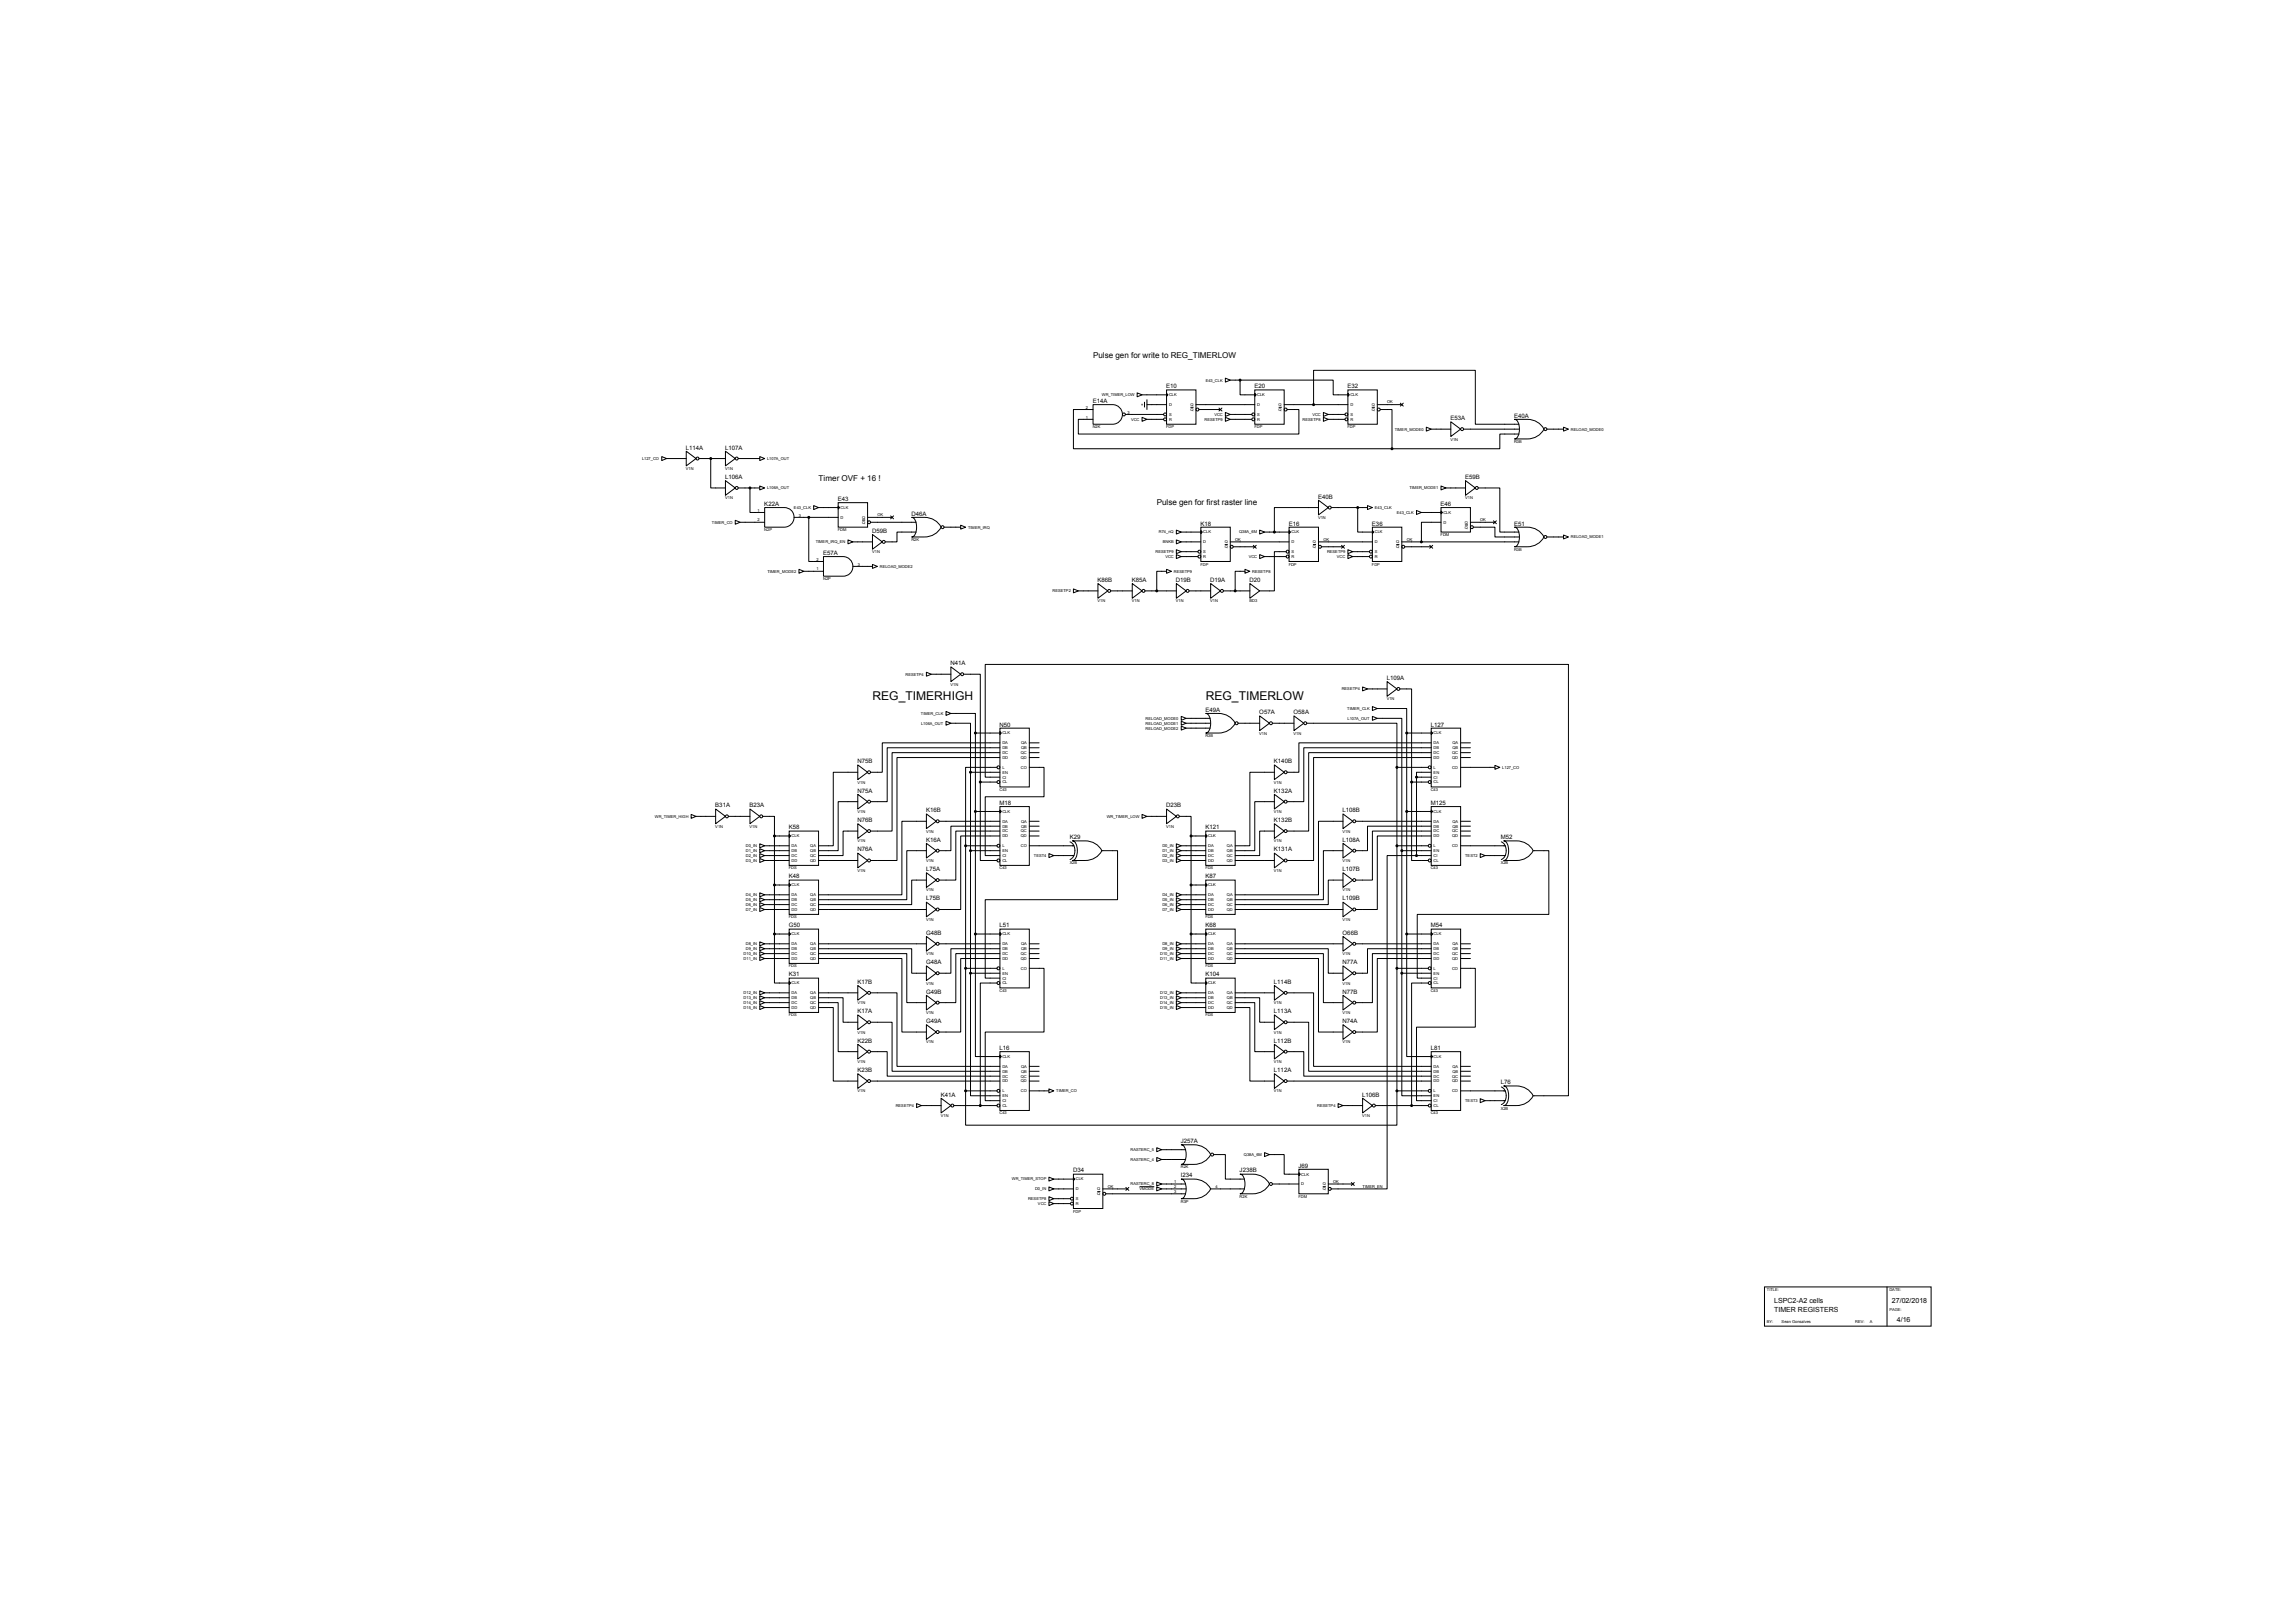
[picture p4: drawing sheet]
<svg xmlns="http://www.w3.org/2000/svg" width="1189mm" height="841mm" viewBox="0 0 1189 841" stroke-linecap="round" stroke-linejoin="round" font-family="sans-serif">
<defs><g id="words">
<g font-size="6.3">
<text x="452" y="363">REG_TIMERHIGH</text>
<text x="625" y="363">REG_TIMERLOW</text>
</g>
<g font-size="4.2">
<text x="566" y="186">Pulse gen for write to REG_TIMERLOW</text>
<text x="424" y="249">Timer OVF + 16 !</text>
<text x="599" y="262">Pulse gen for first raster line</text>
</g>
<g font-size="3.6">
<text x="920" y="675">LSPC2-A2 cells</text>
<text x="980" y="675">27/02/2018</text>
<text x="920" y="680">TIMER REGISTERS</text>
<text x="983" y="685">4/16</text>
</g>
<g font-size="3.1">
<text x="604" y="201">E10</text>
<text x="650" y="201">E20</text>
<text x="698" y="201">E32</text>
<text x="566" y="209">E14A</text>
<text x="752" y="218">E53A</text>
<text x="785" y="216">E40A</text>
<text x="355" y="233">L114A</text>
<text x="376" y="233">L107A</text>
<text x="376" y="248">L106A</text>
<text x="759" y="248">E59B</text>
<text x="396" y="262">K22A</text>
<text x="434" y="260">E43</text>
<text x="683" y="258">E40B</text>
<text x="747" y="262">E46</text>
<text x="472" y="267">D46A</text>
<text x="622" y="272">K18</text>
<text x="668" y="272">E16</text>
<text x="711" y="272">E36</text>
<text x="785" y="272">E51</text>
<text x="452" y="276">D59B</text>
<text x="427" y="288">E57A</text>
<text x="569" y="302">K86B</text>
<text x="587" y="302">K85A</text>
<text x="609" y="302">D19B</text>
<text x="627" y="302">D19A</text>
<text x="648" y="302">D20</text>
<text x="493" y="345">N41A</text>
<text x="719" y="352">L109A</text>
<text x="625" y="369">E49A</text>
<text x="653" y="370">O57A</text>
<text x="670" y="370">O58A</text>
<text x="518" y="376">N50</text>
<text x="742" y="376">L127</text>
<text x="444" y="396">N75B</text>
<text x="660" y="396">K140B</text>
<text x="444" y="411">N75A</text>
<text x="660" y="411">K132A</text>
<text x="371" y="418">B31A</text>
<text x="388" y="418">B23A</text>
<text x="518" y="417">M18</text>
<text x="604" y="418">D23B</text>
<text x="742" y="417">M125</text>
<text x="444" y="426">N76B</text>
<text x="480" y="421">K16B</text>
<text x="660" y="426">K132B</text>
<text x="696" y="421">L108B</text>
<text x="409" y="430">K58</text>
<text x="625" y="430">K121</text>
<text x="480" y="436">K16A</text>
<text x="554" y="435">K29</text>
<text x="696" y="436">L108A</text>
<text x="778" y="435">M52</text>
<text x="444" y="441">N76A</text>
<text x="660" y="441">K131A</text>
<text x="409" y="455">K48</text>
<text x="480" y="451">L75A</text>
<text x="625" y="455">K87</text>
<text x="696" y="451">L107B</text>
<text x="480" y="467">L75B</text>
<text x="696" y="467">L109B</text>
<text x="409" y="481">G50</text>
<text x="480" y="484">G48B</text>
<text x="518" y="481">L51</text>
<text x="625" y="481">K68</text>
<text x="696" y="484">O66B</text>
<text x="742" y="481">M54</text>
<text x="480" y="500">G48A</text>
<text x="696" y="500">N77A</text>
<text x="409" y="506">K31</text>
<text x="444" y="510">K17B</text>
<text x="625" y="506">K104</text>
<text x="660" y="510">L114B</text>
<text x="480" y="515">G49B</text>
<text x="696" y="515">N77B</text>
<text x="444" y="525">K17A</text>
<text x="660" y="525">L113A</text>
<text x="480" y="530">G49A</text>
<text x="696" y="530">N74A</text>
<text x="444" y="540">K22B</text>
<text x="518" y="544">L16</text>
<text x="660" y="540">L112B</text>
<text x="742" y="544">L81</text>
<text x="444" y="555">K23B</text>
<text x="660" y="555">L112A</text>
<text x="778" y="562">L76</text>
<text x="488" y="568">K41A</text>
<text x="706" y="568">L106B</text>
<text x="612" y="592">J257A</text>
<text x="673" y="605">J69</text>
<text x="556" y="608">D34</text>
<text x="612" y="610">I234</text>
<text x="642" y="608">J238B</text>
</g>
<g font-size="2.1">
<text x="625" y="198">E43_CLK</text>
<text x="571" y="205">WR_TIMER_LOW</text>
<text x="606" y="205">CLK</text>
<text x="652" y="205">CLK</text>
<text x="700" y="205">CLK</text>
<text x="719" y="209">OK</text>
<text x="563" y="212">2</text>
<text x="584" y="214">3</text>
<text x="606" y="210">D</text>
<text x="606" y="215">S</text>
<text x="617" y="210">Q</text>
<text x="617" y="213">Q</text>
<text x="629" y="215">VCC</text>
<text x="652" y="210">D</text>
<text x="652" y="215">S</text>
<text x="663" y="210">Q</text>
<text x="663" y="213">Q</text>
<text x="680" y="215">VCC</text>
<text x="700" y="210">D</text>
<text x="700" y="215">S</text>
<text x="711" y="210">Q</text>
<text x="711" y="213">Q</text>
<text x="563" y="217">1</text>
<text x="566" y="222">N2K</text>
<text x="586" y="218">VCC</text>
<text x="604" y="222">FDP</text>
<text x="606" y="218">R</text>
<text x="624" y="218">RESETP9</text>
<text x="650" y="222">FDP</text>
<text x="652" y="218">R</text>
<text x="675" y="218">RESETP8</text>
<text x="698" y="222">FDP</text>
<text x="700" y="218">R</text>
<text x="723" y="223">TIMER_MODE0</text>
<text x="814" y="223">RELOAD_MODE0</text>
<text x="752" y="228">V1N</text>
<text x="785" y="230">R3B</text>
<text x="333" y="238">L127_CO</text>
<text x="398" y="238">L107A_OUT</text>
<text x="355" y="244">V1N</text>
<text x="376" y="244">V1N</text>
<text x="398" y="254">L106A_OUT</text>
<text x="730" y="254">TIMER_MODE1</text>
<text x="376" y="259">V1N</text>
<text x="411" y="264">E43_CLK</text>
<text x="436" y="264">CLK</text>
<text x="713" y="264">E43_CLK</text>
<text x="759" y="259">V1N</text>
<text x="393" y="265">1</text>
<text x="414" y="268">3</text>
<text x="436" y="269">D</text>
<text x="447" y="269">Q</text>
<text x="455" y="267">OK</text>
<text x="683" y="269">V1N</text>
<text x="724" y="266">E43_CLK</text>
<text x="748" y="266">CLK</text>
<text x="369" y="271">TIMER_CO</text>
<text x="393" y="270">2</text>
<text x="396" y="275">N2P</text>
<text x="434" y="275">FDM</text>
<text x="447" y="271">Q</text>
<text x="502" y="274">TIMER_IRQ</text>
<text x="748" y="271">D</text>
<text x="759" y="271">Q</text>
<text x="759" y="274">Q</text>
<text x="767" y="270">OK</text>
<text x="423" y="282">TIMER_IRQ_EN</text>
<text x="472" y="280">R2K</text>
<text x="601" y="276">R74_nQ</text>
<text x="603" y="282">BNKB</text>
<text x="624" y="276">CLK</text>
<text x="624" y="282">D</text>
<text x="635" y="282">Q</text>
<text x="640" y="280">OK</text>
<text x="642" y="276">Q38A_6M</text>
<text x="669" y="276">CLK</text>
<text x="669" y="282">D</text>
<text x="680" y="282">Q</text>
<text x="686" y="280">OK</text>
<text x="713" y="276">CLK</text>
<text x="713" y="282">D</text>
<text x="724" y="282">Q</text>
<text x="729" y="280">OK</text>
<text x="747" y="278">FDM</text>
<text x="814" y="279">RELOAD_MODE1</text>
<text x="452" y="287">V1N</text>
<text x="599" y="287">RESETP9</text>
<text x="624" y="287">S</text>
<text x="635" y="284">Q</text>
<text x="669" y="287">S</text>
<text x="680" y="284">Q</text>
<text x="688" y="287">RESETP9</text>
<text x="713" y="287">S</text>
<text x="724" y="284">Q</text>
<text x="785" y="285">R3B</text>
<text x="423" y="291">2</text>
<text x="445" y="293">3</text>
<text x="604" y="289">VCC</text>
<text x="622" y="293">FDP</text>
<text x="624" y="289">R</text>
<text x="647" y="289">VCC</text>
<text x="668" y="293">FDP</text>
<text x="669" y="289">R</text>
<text x="693" y="289">VCC</text>
<text x="711" y="293">FDP</text>
<text x="713" y="289">R</text>
<text x="398" y="297">TIMER_MODE2</text>
<text x="423" y="296">1</text>
<text x="456" y="294">RELOAD_MODE2</text>
<text x="608" y="297">RESETP9</text>
<text x="649" y="297">RESETP8</text>
<text x="427" y="301">N2P</text>
<text x="546" y="307">RESETP2</text>
<text x="569" y="312">V1N</text>
<text x="587" y="312">V1N</text>
<text x="609" y="312">V1N</text>
<text x="627" y="312">V1N</text>
<text x="648" y="312">BD3</text>
<text x="469" y="350">RESETP4</text>
<text x="493" y="355">V1N</text>
<text x="695" y="358">RESETP4</text>
<text x="719" y="363">V1N</text>
<text x="477" y="370">TIMER_CLK</text>
<text x="698" y="368">TIMER_CLK</text>
<text x="477" y="375">L106A_OUT</text>
<text x="594" y="373">RELOAD_MODE0</text>
<text x="594" y="375">RELOAD_MODE1</text>
<text x="698" y="373">L107A_OUT</text>
<text x="519" y="381">CLK</text>
<text x="594" y="378">RELOAD_MODE2</text>
<text x="625" y="382">R3B</text>
<text x="653" y="381">V1N</text>
<text x="670" y="381">V1N</text>
<text x="743" y="381">CLK</text>
<text x="519" y="386">DA</text>
<text x="519" y="388">DB</text>
<text x="529" y="386">QA</text>
<text x="529" y="388">QB</text>
<text x="743" y="386">DA</text>
<text x="743" y="388">DB</text>
<text x="753" y="386">QA</text>
<text x="753" y="388">QB</text>
<text x="519" y="391">DC</text>
<text x="519" y="393">DD</text>
<text x="529" y="391">QC</text>
<text x="529" y="393">QD</text>
<text x="743" y="391">DC</text>
<text x="743" y="393">DD</text>
<text x="753" y="391">QC</text>
<text x="753" y="393">QD</text>
<text x="519" y="401">EN</text>
<text x="519" y="398">L</text>
<text x="529" y="398">CO</text>
<text x="743" y="401">EN</text>
<text x="743" y="398">L</text>
<text x="753" y="398">CO</text>
<text x="779" y="398">L127_CO</text>
<text x="444" y="406">V1N</text>
<text x="519" y="403">CI</text>
<text x="519" y="406">CL</text>
<text x="660" y="406">V1N</text>
<text x="743" y="403">CI</text>
<text x="743" y="406">CL</text>
<text x="518" y="410">C43</text>
<text x="742" y="410">C43</text>
<text x="339" y="424">WR_TIMER_HIGH</text>
<text x="444" y="421">V1N</text>
<text x="519" y="421">CLK</text>
<text x="574" y="424">WR_TIMER_LOW</text>
<text x="660" y="421">V1N</text>
<text x="743" y="421">CLK</text>
<text x="371" y="429">V1N</text>
<text x="388" y="429">V1N</text>
<text x="480" y="431">V1N</text>
<text x="519" y="426">DA</text>
<text x="519" y="429">DB</text>
<text x="519" y="431">DC</text>
<text x="529" y="431">QC</text>
<text x="529" y="426">QA</text>
<text x="529" y="429">QB</text>
<text x="604" y="429">V1N</text>
<text x="696" y="431">V1N</text>
<text x="743" y="426">DA</text>
<text x="743" y="429">DB</text>
<text x="743" y="431">DC</text>
<text x="753" y="431">QC</text>
<text x="753" y="426">QA</text>
<text x="753" y="429">QB</text>
<text x="410" y="434">CLK</text>
<text x="444" y="437">V1N</text>
<text x="519" y="434">DD</text>
<text x="529" y="434">QD</text>
<text x="626" y="434">CLK</text>
<text x="660" y="437">V1N</text>
<text x="743" y="434">DD</text>
<text x="753" y="434">QD</text>
<text x="387" y="439">D0_IN</text>
<text x="387" y="442">D1_IN</text>
<text x="410" y="439">DA</text>
<text x="410" y="442">DB</text>
<text x="420" y="439">QA</text>
<text x="420" y="442">QB</text>
<text x="519" y="442">EN</text>
<text x="519" y="439">L</text>
<text x="529" y="439">CO</text>
<text x="602" y="439">D0_IN</text>
<text x="602" y="442">D1_IN</text>
<text x="626" y="439">DA</text>
<text x="626" y="442">DB</text>
<text x="636" y="439">QA</text>
<text x="636" y="442">QB</text>
<text x="743" y="442">EN</text>
<text x="743" y="439">L</text>
<text x="753" y="439">CO</text>
<text x="387" y="444">D2_IN</text>
<text x="387" y="447">D3_IN</text>
<text x="410" y="444">DC</text>
<text x="410" y="447">DD</text>
<text x="420" y="444">QC</text>
<text x="420" y="447">QD</text>
<text x="480" y="447">V1N</text>
<text x="519" y="444">CI</text>
<text x="519" y="447">CL</text>
<text x="536" y="444">TEST4</text>
<text x="554" y="448">X2B</text>
<text x="602" y="444">D2_IN</text>
<text x="602" y="447">D3_IN</text>
<text x="626" y="444">DC</text>
<text x="626" y="447">DD</text>
<text x="636" y="444">QC</text>
<text x="636" y="447">QD</text>
<text x="696" y="447">V1N</text>
<text x="743" y="444">CI</text>
<text x="743" y="447">CL</text>
<text x="759" y="444">TEST2</text>
<text x="778" y="448">X2B</text>
<text x="409" y="451">FDS</text>
<text x="444" y="452">V1N</text>
<text x="518" y="451">C43</text>
<text x="625" y="451">FDS</text>
<text x="660" y="452">V1N</text>
<text x="742" y="451">C43</text>
<text x="410" y="459">CLK</text>
<text x="480" y="462">V1N</text>
<text x="626" y="459">CLK</text>
<text x="696" y="462">V1N</text>
<text x="387" y="464">D4_IN</text>
<text x="387" y="467">D5_IN</text>
<text x="410" y="464">DA</text>
<text x="410" y="467">DB</text>
<text x="420" y="464">QA</text>
<text x="420" y="467">QB</text>
<text x="602" y="464">D4_IN</text>
<text x="602" y="467">D5_IN</text>
<text x="626" y="464">DA</text>
<text x="626" y="467">DB</text>
<text x="636" y="464">QA</text>
<text x="636" y="467">QB</text>
<text x="387" y="469">D6_IN</text>
<text x="387" y="472">D7_IN</text>
<text x="410" y="469">DC</text>
<text x="410" y="472">DD</text>
<text x="420" y="469">QC</text>
<text x="420" y="472">QD</text>
<text x="602" y="469">D6_IN</text>
<text x="602" y="472">D7_IN</text>
<text x="626" y="469">DC</text>
<text x="626" y="472">DD</text>
<text x="636" y="469">QC</text>
<text x="636" y="472">QD</text>
<text x="409" y="476">FDS</text>
<text x="480" y="477">V1N</text>
<text x="625" y="476">FDS</text>
<text x="696" y="477">V1N</text>
<text x="410" y="485">CLK</text>
<text x="519" y="485">CLK</text>
<text x="626" y="485">CLK</text>
<text x="743" y="485">CLK</text>
<text x="387" y="490">D8_IN</text>
<text x="410" y="490">DA</text>
<text x="420" y="490">QA</text>
<text x="519" y="490">DA</text>
<text x="529" y="490">QA</text>
<text x="602" y="490">D8_IN</text>
<text x="626" y="490">DA</text>
<text x="636" y="490">QA</text>
<text x="743" y="490">DA</text>
<text x="753" y="490">QA</text>
<text x="385" y="495">D10_IN</text>
<text x="385" y="497">D11_IN</text>
<text x="387" y="492">D9_IN</text>
<text x="410" y="492">DB</text>
<text x="410" y="495">DC</text>
<text x="410" y="497">DD</text>
<text x="420" y="495">QC</text>
<text x="420" y="497">QD</text>
<text x="420" y="492">QB</text>
<text x="480" y="495">V1N</text>
<text x="519" y="492">DB</text>
<text x="519" y="495">DC</text>
<text x="519" y="497">DD</text>
<text x="529" y="495">QC</text>
<text x="529" y="497">QD</text>
<text x="529" y="492">QB</text>
<text x="601" y="495">D10_IN</text>
<text x="601" y="497">D11_IN</text>
<text x="602" y="492">D9_IN</text>
<text x="626" y="492">DB</text>
<text x="626" y="495">DC</text>
<text x="626" y="497">DD</text>
<text x="636" y="495">QC</text>
<text x="636" y="497">QD</text>
<text x="636" y="492">QB</text>
<text x="696" y="495">V1N</text>
<text x="743" y="492">DB</text>
<text x="743" y="495">DC</text>
<text x="743" y="497">DD</text>
<text x="753" y="495">QC</text>
<text x="753" y="497">QD</text>
<text x="753" y="492">QB</text>
<text x="409" y="501">FDS</text>
<text x="519" y="502">L</text>
<text x="529" y="502">CO</text>
<text x="625" y="501">FDS</text>
<text x="743" y="502">L</text>
<text x="753" y="502">CO</text>
<text x="519" y="505">EN</text>
<text x="519" y="508">CI</text>
<text x="743" y="505">EN</text>
<text x="743" y="508">CI</text>
<text x="385" y="515">D12_IN</text>
<text x="410" y="510">CLK</text>
<text x="410" y="515">DA</text>
<text x="420" y="515">QA</text>
<text x="480" y="510">V1N</text>
<text x="518" y="514">C43</text>
<text x="519" y="510">CL</text>
<text x="601" y="515">D12_IN</text>
<text x="626" y="510">CLK</text>
<text x="626" y="515">DA</text>
<text x="636" y="515">QA</text>
<text x="696" y="510">V1N</text>
<text x="742" y="514">C43</text>
<text x="743" y="510">CL</text>
<text x="385" y="518">D13_IN</text>
<text x="385" y="520">D14_IN</text>
<text x="410" y="518">DB</text>
<text x="410" y="520">DC</text>
<text x="420" y="520">QC</text>
<text x="420" y="518">QB</text>
<text x="444" y="520">V1N</text>
<text x="601" y="518">D13_IN</text>
<text x="601" y="520">D14_IN</text>
<text x="626" y="518">DB</text>
<text x="626" y="520">DC</text>
<text x="636" y="520">QC</text>
<text x="636" y="518">QB</text>
<text x="660" y="520">V1N</text>
<text x="385" y="523">D15_IN</text>
<text x="409" y="527">FDS</text>
<text x="410" y="523">DD</text>
<text x="420" y="523">QD</text>
<text x="480" y="525">V1N</text>
<text x="601" y="523">D15_IN</text>
<text x="625" y="527">FDS</text>
<text x="626" y="523">DD</text>
<text x="636" y="523">QD</text>
<text x="696" y="525">V1N</text>
<text x="444" y="536">V1N</text>
<text x="660" y="536">V1N</text>
<text x="480" y="541">V1N</text>
<text x="696" y="541">V1N</text>
<text x="444" y="551">V1N</text>
<text x="519" y="548">CLK</text>
<text x="660" y="551">V1N</text>
<text x="743" y="548">CLK</text>
<text x="519" y="553">DA</text>
<text x="519" y="556">DB</text>
<text x="529" y="553">QA</text>
<text x="529" y="556">QB</text>
<text x="743" y="553">DA</text>
<text x="743" y="556">DB</text>
<text x="753" y="553">QA</text>
<text x="753" y="556">QB</text>
<text x="519" y="558">DC</text>
<text x="519" y="561">DD</text>
<text x="529" y="558">QC</text>
<text x="529" y="561">QD</text>
<text x="743" y="558">DC</text>
<text x="743" y="561">DD</text>
<text x="753" y="558">QC</text>
<text x="753" y="561">QD</text>
<text x="444" y="566">V1N</text>
<text x="519" y="569">EN</text>
<text x="519" y="566">L</text>
<text x="529" y="566">CO</text>
<text x="547" y="566">TIMER_CO</text>
<text x="660" y="566">V1N</text>
<text x="743" y="569">EN</text>
<text x="743" y="566">L</text>
<text x="753" y="566">CO</text>
<text x="464" y="574">RESETP4</text>
<text x="519" y="571">CI</text>
<text x="519" y="574">CL</text>
<text x="683" y="574">RESETP4</text>
<text x="743" y="571">CI</text>
<text x="743" y="574">CL</text>
<text x="759" y="571">TEST3</text>
<text x="778" y="575">X2B</text>
<text x="488" y="579">V1N</text>
<text x="518" y="578">C43</text>
<text x="706" y="579">V1N</text>
<text x="742" y="578">C43</text>
<text x="586" y="596">RASTERC_5</text>
<text x="645" y="599">Q38A_6M</text>
<text x="586" y="602">RASTERC_4</text>
<text x="612" y="605">R2K</text>
<text x="524" y="612">WR_TIMER_STOP</text>
<text x="558" y="612">CLK</text>
<text x="674" y="609">CLK</text>
<text x="536" y="617">D0_IN</text>
<text x="558" y="617">D</text>
<text x="569" y="617">Q</text>
<text x="574" y="615">OK</text>
<text x="586" y="614">RASTERC_8</text>
<text x="591" y="617">VMODE</text>
<text x="609" y="613">1</text>
<text x="609" y="616">2</text>
<text x="630" y="616">4</text>
<text x="674" y="614">D</text>
<text x="686" y="614">Q</text>
<text x="686" y="617">Q</text>
<text x="691" y="613">OK</text>
<text x="706" y="615">TIMER_EN</text>
<text x="533" y="622">RESETP8</text>
<text x="558" y="622">S</text>
<text x="569" y="619">Q</text>
<text x="609" y="618">3</text>
<text x="612" y="623">R3P</text>
<text x="642" y="621">R2K</text>
<text x="673" y="621">FDM</text>
<text x="538" y="624">VCC</text>
<text x="556" y="628">FDP</text>
<text x="558" y="624">R</text>
<text x="916" y="669">TITLE:</text>
<text x="979" y="669">DATE:</text>
<text x="979" y="679">PAGE:</text>
<text x="916" y="686">BY:</text>
<text x="923" y="686">Sean Gonsalves</text>
<text x="961" y="686">REV:</text>
<text x="969" y="686">A</text>
</g>
</g></defs>
<g fill="none" stroke="#000" stroke-width=".52">
<path d="M635 196l3 1-3 1zM638 197h5M643 197v8h7M643 197h48v8h8M566 210h11a5 5 0 0 1 5 5 5 5 0 0 1-5 5h-11zM566 212h-10v21h165M583 215h20M589 204l3 1-3 1zM592 216l2 1-2 1zM592 205h13M592 209v1M593 208v3"/>
<path d="M594 217h9M594 210h11M594 207v5M605 202h15v18h-15zM605 204v1zM617 211h2M620 210h30M621 212h12M632 211l1 2M633 211l-1 2M635 214l3 1-3 1zM635 216l3 1-3 1z"/>
<path d="M638 217h11M638 215h11M650 202h16v18h-16zM650 204l1 1h-1zM663 211h1M666 210h33M667 212h6v13h-114v-8h7M681 210v-18h84v28h22M686 214l2 1-2 1zM686 216l2 1-2 1zM688 217h9M688 215h9"/>
<path d="M699 202h15v18h-15zM699 204v1zM711 211h2M714 210h12M715 212h6v21M726 209l1 1M727 209l-1 1M752 219l5 3-5 4zM785 217h7a10 10 0 0 1 8 5 10 10 0 0 1-8 5h-7a7 7 0 0 0 1-9zM343 237l2 1-2 1zM345 238h11M356 234l5 4-5 3z"/>
<path d="M362 238h14M368 238v15h8M376 234l5 4-5 3zM383 238h11M394 237l2 1-2 1zM739 221l3 1-3 1zM742 222h10M758 222h29M787 225h-10v8h-56M802 222h8M810 221l3 1-3 1zM376 249l5 4-5 4z"/>
<path d="M383 253h11M389 253v13h7M394 252l2 1-2 1zM683 259l5 4-5 4zM747 252l2 1-2 1zM749 253h11M760 249l5 4-5 4zM766 253h11v23h10M381 270l3 1-3 1zM384 271h12M396 263h10a5 5 0 0 1 6 5 5 5 0 0 1-6 5h-10zM412 268h22"/>
<path d="M419 268v23h8M422 262l2 1-2 1zM424 263h10M434 260h16v13h-16zM434 262l1 1-1 1zM439 280l3 1-3 1zM447 269h1M450 268h12M451 271h24M452 277l5 4-5 4zM462 267l1 2M463 267l-1 2"/>
<path d="M472 268h7a10 10 0 0 1 9 5 10 10 0 0 1-9 5h-7a7 7 0 0 0 2-9zM475 276h-10v5h-6M489 273h9M498 272l2 1-2 1zM610 275l2 1-2 1zM610 280l2 1-2 1zM612 276h10M622 273h16v18h-16zM622 275l1 1h-1zM653 275l2 1-2 1zM655 276h13M668 273h15v18h-15z"/>
<path d="M668 275l1 1h-1zM683 263h-23v13M690 263h19M704 263v13h7M709 262l2 1-2 1zM711 273h15v18h-15zM711 275l1 1h-1zM734 265l3 1-3 1zM737 266h10M747 263h15v13h-15zM747 265l1 1h-1zM747 271h-10v10"/>
<path d="M759 272h2M762 271h13M764 273h11v5h12M774 270l2 1M776 270l-2 1M785 273h7a10 10 0 0 1 8 5 10 10 0 0 1-8 5h-7a7 7 0 0 0 1-9zM802 278h8M810 277l3 1-3 1zM414 295l3 1-3 1zM417 296h10M427 288h10a5 5 0 0 1 5 5 5 5 0 0 1-5 6h-10zM442 281h10"/>
<path d="M442 293h10M452 292l3 1-3 2zM605 295l2 1-2 1zM605 296h-6v10M610 287l2 1-2 1zM610 285l2 1-2 1zM612 281h10M612 288h9M612 286h9M635 282h1M638 281h30M639 283h11"/>
<path d="M645 295l3 1-3 1zM645 296h-5v10M650 283l1 1M651 283l-1 1M653 287l2 1-2 1zM655 288h12M667 286h-7v20h-7M680 282h2M683 281h28M685 283h11M695 283l2 1M697 283l-2 1"/>
<path d="M699 287l2 1-2 1zM699 285l2 1-2 1zM701 288h9M701 286h9M724 282h1M726 281h61M728 283h14M741 283l1 1M742 283l-1 1M556 305l3 1-3 1zM559 306h10M569 302l5 4-5 4z"/>
<path d="M576 306h11M587 302l5 4-5 4zM593 306h17M610 302l5 4-5 4zM616 306h11M627 302l6 4-6 4zM634 306h14M648 302l5 4-5 4zM480 348l3 1-3 1zM483 349h10M493 346l5 3-5 4zM499 349h9v56"/>
<path d="M706 356l3 1-3 1zM709 357h10M719 353l5 4-5 4zM725 357h7v48M490 369l3 1-3 1zM490 374l3 1-3 1zM493 370h13v10M493 375h10v25M506 380h12M506 380v104M518 377h15v31h-15zM518 379l1 1-1 1z"/>
<path d="M612 376l3 1-3 1zM612 371l3 1-3 1zM612 374l3 1-3 1zM615 377h12M615 375h12M615 372h12M625 370h6a10 10 0 0 1 9 5 10 10 0 0 1-9 5h-6a7 7 0 0 0 1-9zM642 375h11M653 371l5 4-5 4zM659 375h12M671 371l5 4-5 4zM677 375h47v23"/>
<path d="M711 371l3 1-3 1zM711 366l3 1-3 1zM714 372h12v69M714 367h15v13M729 380h13M729 380v104M742 377h15v31h-15zM742 379v1v1zM445 396l5 4-5 4zM517 398h-17v40M518 385h-61v15h-6M518 387h-58v28h-9"/>
<path d="M518 390h-56v41h-11M518 393h-53v53h-14M533 398h8v15h-30v30h7M533 385h6M533 387h6M533 390h6M533 393h6M660 396l6 4-6 4zM724 398h16M724 398v167M742 385h-69v15h-6M742 387h-66v28h-9"/>
<path d="M742 393h-61v53h-14M742 390h-64v41h-11M757 398h18M757 385h5M757 387h5M757 390h5M757 393h5M775 397l2 1-2 1zM371 419l5 4-5 4zM389 419l5 4-5 4zM445 412l5 3-5 4zM445 400h-13v38h-8"/>
<path d="M445 415h-11v26h-10M503 400v104M503 400h15M508 405v41h9M508 405h9M518 418h15v30h-15zM518 420h1l-1 1zM518 403h-7v-59h302v224h-18M605 419l5 4-5 4zM660 412l6 3-6 4zM660 400h-12v38h-8M660 415h-10v26h-10"/>
<path d="M732 405v41h8M732 405h8M734 403h8M734 403v40M742 418h15v30h-15zM742 420v1zM742 400h-8v3M358 422l3 1-3 1zM361 423h10M377 423h12M394 437l2 1-2 1zM394 440l2 1-2 1z"/>
<path d="M395 423h6v10M396 438h13M401 433h8M401 433v51M409 431h15v17h-15zM409 432l1 1-1 1zM445 427l5 4-5 3zM445 431h-8v12h-13M480 422l5 4-5 3zM480 437l5 4-5 4zM480 426h-13v38h-43M487 426h31"/>
<path d="M500 438h17M500 438v127M506 420h12M518 428h-25v13h-6M518 431h-23v25h-8M518 433h-20v38h-11M533 433h6M533 438h24M533 426h6M533 431h6M533 428h6M555 436a5 5 0 0 1 0 9"/>
<path d="M556 436h6a10 10 0 0 1 9 5 10 10 0 0 1-9 5h-6a7 7 0 0 0 1-9zM592 422l2 1-2 1zM594 423h11M610 437l2 1-2 1zM610 440l2 1-2 1zM611 423h6v10M612 438h13M617 433h8M617 433v51M625 431h15v17h-15zM625 432l1 1-1 1zM660 427l6 4-6 3z"/>
<path d="M660 431h-7v12h-13M696 422l5 4-5 3zM696 437l5 4-5 4zM696 426h-13v38h-43M703 426h39M724 438h16M729 420h13M742 428h-33v13h-6M742 431h-31v25h-8M742 433h-28v38h-11M757 433h5M757 438h23"/>
<path d="M757 426h5M757 431h5M757 428h5M778 436a5 5 0 0 1 0 9M779 436h7a10 10 0 0 1 9 5 10 10 0 0 1-9 5h-7a7 7 0 0 0 2-9zM394 442l2 1-2 1zM394 445l2 1-2 1zM396 441h13M396 443h13M396 446h13M401 459h8M409 456h15v18h-15z"/>
<path d="M409 458l1 1h-1zM424 446h21M445 442l5 4-5 4zM480 452l5 4-5 4zM480 441h-10v25h-46M480 456h-8v13h-48M503 441h15M544 442l2 1-2 1zM546 443h11M571 441h8v25h-68v41h7M610 442l2 1-2 1zM610 445l2 1-2 1z"/>
<path d="M612 441h13M612 443h13M612 446h13M617 459h8M625 456h15v18h-15zM625 458l1 1h-1zM640 446h20M660 442l6 4-6 4zM696 452l5 4-5 4zM696 441h-10v25h-46M696 456h-8v13h-48M726 441h16"/>
<path d="M726 441v63M734 443h-15v173h-29M734 443h8M767 442l3 1-3 1zM770 443h10M795 441h8v33h-69v33h8M394 463l2 1-2 1zM394 465l2 1-2 1zM394 468l2 1-2 1zM394 470l2 1-2 1zM396 471h13M396 464h13"/>
<path d="M396 466h13M396 469h13M424 471h56M480 467l5 4-5 4zM610 463l2 1-2 1zM610 465l2 1-2 1zM610 468l2 1-2 1zM610 470l2 1-2 1zM612 471h13M612 464h13M612 466h13M612 469h13"/>
<path d="M640 471h56M696 467l5 4-5 4zM394 488l2 1-2 1zM394 491l2 1-2 1zM394 493l2 1-2 1zM394 496l2 1-2 1zM396 489h13M396 492h13M396 494h13M396 497h13M401 484v25h8M401 484h8"/>
<path d="M409 481h15v18h-15zM409 483l1 1-1 1zM424 492h48v12h8M424 497h43v38h13M424 494h46v26h10M424 489h56M480 485l5 4-5 4zM487 489h31M506 484v63h12M506 484h12M518 481h15v31h-15zM518 483l1 1-1 1z"/>
<path d="M518 492h-25v12h-6M518 494h-23v26h-8M518 497h-20v38h-11M533 489h6M533 492h6M533 494h6M533 497h6M610 488l2 1-2 1zM610 491l2 1-2 1zM610 493l2 1-2 1zM610 496l2 1-2 1zM612 489h13"/>
<path d="M612 492h13M612 494h13M612 497h13M617 484v25h8M617 484h8M625 481h15v18h-15zM625 483l1 1-1 1zM640 492h48v12h8M640 494h46v26h10M640 497h43v38h13M640 489h56M696 485l5 4-5 4z"/>
<path d="M703 489h39M729 484v63h13M729 484h13M742 481h15v31h-15zM742 483v1v1zM742 492h-33v12h-6M742 494h-31v26h-8M742 497h-28v38h-11M757 489h5M757 492h5M757 494h5M757 497h5"/>
<path d="M394 513l2 1-2 1zM394 516l2 1-2 1zM394 519l2 1-2 1zM396 514h13M396 517h13M396 520h13M409 507h15v18h-15zM409 509h1l-1 1zM424 517h13v13h8M424 520h10v25h11M424 514h21M445 511l5 3-5 4z"/>
<path d="M451 514h14v39h53M480 501l5 3-5 4zM480 516l5 4-5 3zM500 502h17M503 504v64h15M503 504h15M517 509h-9v64M533 502h8v33h-30v35h7M610 513l2 1-2 1zM610 516l2 1-2 1zM610 519l2 1-2 1zM612 514h13"/>
<path d="M612 517h13M612 520h13M625 507h15v18h-15zM625 509h1l-1 1zM640 517h13v13h7M640 520h10v25h10M640 514h20M660 511l6 3-6 4zM667 514h14v39h61M696 501l5 3-5 4zM696 516l5 4-5 3zM724 502h16"/>
<path d="M726 504v64h16M726 504h16M740 509h-8v64M757 502h8v30h-31v38h8M394 521l2 1-2 1zM396 522h13M424 522h8v38h13M445 526l5 4-5 4zM451 530h11v25h56M480 531l5 4-5 4zM610 521l2 1-2 1zM612 522h13"/>
<path d="M640 522h8v38h12M660 526l6 4-6 4zM667 530h11v25h64M696 531l5 4-5 4zM445 556l5 4-5 4zM445 541l5 4-5 4zM451 545h9v13h58M518 545h15v30h-15zM518 547h1l-1 1zM533 553h6M533 555h6M533 558h6"/>
<path d="M660 541l6 4-6 4zM660 556l6 4-6 4zM667 545h9v13h66M742 545h15v30h-15zM742 547v1zM757 553h5M757 555h5M757 558h5M451 560h67M475 572l3 1-3 1zM478 573h10M488 569l5 4-5 4z"/>
<path d="M494 573h23M500 565v18h224v-18M500 565h17M533 560h6M533 565h11M544 564l2 1-2 1zM667 560h75M693 572l3 1-3 1zM696 573h10M706 569l5 4-5 4zM713 573h27M724 565h16"/>
<path d="M757 560h5M757 565h23M767 569l3 1-3 1zM770 570h10M778 563a5 5 0 0 1 0 9M779 563h7a10 10 0 0 1 9 5 10 10 0 0 1-9 5h-7a7 7 0 0 0 2-9zM599 595l3 1-3 1zM599 600l3 1-3 1zM602 596h12M612 593h7a10 10 0 0 1 8 5 10 10 0 0 1-8 5h-7a7 7 0 0 0 2-9zM629 598h6v13h10M655 597l3 1-3 1z"/>
<path d="M658 598h8v10h7M544 610l2 1-2 1zM544 615l2 1-2 1zM546 616h10M546 611h10M556 608h16v18h-16zM556 610l1 1-1 1zM569 617h1M572 616h12M573 619h41M583 615l2 2M585 615l-2 2"/>
<path d="M591 615h7M599 613l3 1-3 1zM599 615l3 1-3 1zM602 616h13M602 601h12M602 614h12M612 611h7a10 10 0 0 1 8 5 10 10 0 0 1-8 5h-7a7 7 0 0 0 2-9zM627 616h18M643 608h6a10 10 0 0 1 9 6 10 10 0 0 1-9 5h-6a7 7 0 0 0 1-10zM659 614h14M673 606h15v13h-15zM673 608h1l-1 1z"/>
<path d="M686 615h1M688 614h13M700 613l2 1M702 613l-2 1M544 623l2 1-2 1zM544 620l2 1-2 1zM546 624h9M546 621h9M914 667h87v20h-87zM978 667v20"/>
<circle cx="643" cy="197" r=".5"/>
<circle cx="582" cy="215" r=".8"/>
<circle cx="604" cy="217" r=".8"/>
<circle cx="604" cy="215" r=".8"/>
<circle cx="621" cy="212" r=".8"/>
<circle cx="650" cy="217" r=".8"/>
<circle cx="650" cy="215" r=".8"/>
<circle cx="666" cy="212" r=".8"/>
<circle cx="681" cy="210" r=".5"/>
<circle cx="698" cy="217" r=".8"/>
<circle cx="698" cy="215" r=".8"/>
<circle cx="715" cy="212" r=".8"/>
<circle cx="361" cy="238" r=".8"/>
<circle cx="368" cy="238" r=".5"/>
<circle cx="382" cy="238" r=".8"/>
<circle cx="721" cy="233" r=".5"/>
<circle cx="758" cy="222" r=".8"/>
<circle cx="801" cy="222" r=".8"/>
<circle cx="382" cy="253" r=".8"/>
<circle cx="389" cy="253" r=".5"/>
<circle cx="765" cy="253" r=".8"/>
<circle cx="419" cy="268" r=".5"/>
<circle cx="450" cy="271" r=".8"/>
<circle cx="488" cy="273" r=".8"/>
<circle cx="660" cy="276" r=".5"/>
<circle cx="689" cy="263" r=".8"/>
<circle cx="704" cy="263" r=".5"/>
<circle cx="763" cy="273" r=".8"/>
<circle cx="801" cy="278" r=".8"/>
<circle cx="458" cy="281" r=".8"/>
<circle cx="622" cy="288" r=".8"/>
<circle cx="622" cy="286" r=".8"/>
<circle cx="638" cy="283" r=".8"/>
<circle cx="667" cy="288" r=".8"/>
<circle cx="667" cy="286" r=".8"/>
<circle cx="684" cy="283" r=".8"/>
<circle cx="710" cy="288" r=".8"/>
<circle cx="710" cy="286" r=".8"/>
<circle cx="727" cy="283" r=".8"/>
<circle cx="737" cy="281" r=".5"/>
<circle cx="575" cy="306" r=".8"/>
<circle cx="593" cy="306" r=".8"/>
<circle cx="599" cy="306" r=".5"/>
<circle cx="615" cy="306" r=".8"/>
<circle cx="633" cy="306" r=".8"/>
<circle cx="640" cy="306" r=".5"/>
<circle cx="499" cy="349" r=".8"/>
<circle cx="725" cy="357" r=".8"/>
<circle cx="506" cy="380" r=".5"/>
<circle cx="641" cy="375" r=".8"/>
<circle cx="659" cy="375" r=".8"/>
<circle cx="676" cy="375" r=".8"/>
<circle cx="729" cy="380" r=".5"/>
<circle cx="517" cy="398" r=".8"/>
<circle cx="724" cy="398" r=".5"/>
<circle cx="741" cy="398" r=".8"/>
<circle cx="450" cy="415" r=".8"/>
<circle cx="450" cy="400" r=".8"/>
<circle cx="503" cy="400" r=".5"/>
<circle cx="508" cy="405" r=".5"/>
<circle cx="517" cy="405" r=".8"/>
<circle cx="666" cy="415" r=".8"/>
<circle cx="666" cy="400" r=".8"/>
<circle cx="732" cy="405" r=".5"/>
<circle cx="734" cy="403" r=".5"/>
<circle cx="741" cy="405" r=".8"/>
<circle cx="377" cy="423" r=".8"/>
<circle cx="395" cy="423" r=".8"/>
<circle cx="401" cy="433" r=".5"/>
<circle cx="450" cy="431" r=".8"/>
<circle cx="486" cy="426" r=".8"/>
<circle cx="500" cy="438" r=".5"/>
<circle cx="506" cy="420" r=".5"/>
<circle cx="517" cy="438" r=".8"/>
<circle cx="610" cy="423" r=".8"/>
<circle cx="617" cy="433" r=".5"/>
<circle cx="666" cy="431" r=".8"/>
<circle cx="702" cy="426" r=".8"/>
<circle cx="724" cy="438" r=".5"/>
<circle cx="729" cy="420" r=".5"/>
<circle cx="741" cy="438" r=".8"/>
<circle cx="401" cy="459" r=".5"/>
<circle cx="450" cy="446" r=".8"/>
<circle cx="486" cy="441" r=".8"/>
<circle cx="486" cy="456" r=".8"/>
<circle cx="503" cy="441" r=".5"/>
<circle cx="517" cy="446" r=".8"/>
<circle cx="617" cy="459" r=".5"/>
<circle cx="666" cy="446" r=".8"/>
<circle cx="702" cy="441" r=".8"/>
<circle cx="702" cy="456" r=".8"/>
<circle cx="726" cy="441" r=".5"/>
<circle cx="734" cy="443" r=".5"/>
<circle cx="741" cy="446" r=".8"/>
<circle cx="486" cy="471" r=".8"/>
<circle cx="702" cy="471" r=".8"/>
<circle cx="401" cy="484" r=".5"/>
<circle cx="486" cy="489" r=".8"/>
<circle cx="506" cy="484" r=".5"/>
<circle cx="617" cy="484" r=".5"/>
<circle cx="702" cy="489" r=".8"/>
<circle cx="729" cy="484" r=".5"/>
<circle cx="450" cy="514" r=".8"/>
<circle cx="486" cy="504" r=".8"/>
<circle cx="486" cy="520" r=".8"/>
<circle cx="500" cy="502" r=".5"/>
<circle cx="503" cy="504" r=".5"/>
<circle cx="517" cy="502" r=".8"/>
<circle cx="517" cy="509" r=".8"/>
<circle cx="666" cy="514" r=".8"/>
<circle cx="702" cy="504" r=".8"/>
<circle cx="702" cy="520" r=".8"/>
<circle cx="724" cy="502" r=".5"/>
<circle cx="726" cy="504" r=".5"/>
<circle cx="741" cy="502" r=".8"/>
<circle cx="741" cy="509" r=".8"/>
<circle cx="450" cy="530" r=".8"/>
<circle cx="486" cy="535" r=".8"/>
<circle cx="666" cy="530" r=".8"/>
<circle cx="702" cy="535" r=".8"/>
<circle cx="450" cy="545" r=".8"/>
<circle cx="666" cy="545" r=".8"/>
<circle cx="450" cy="560" r=".8"/>
<circle cx="494" cy="573" r=".8"/>
<circle cx="500" cy="565" r=".5"/>
<circle cx="508" cy="573" r=".5"/>
<circle cx="517" cy="573" r=".8"/>
<circle cx="517" cy="565" r=".8"/>
<circle cx="666" cy="560" r=".8"/>
<circle cx="712" cy="573" r=".8"/>
<circle cx="724" cy="565" r=".5"/>
<circle cx="732" cy="573" r=".5"/>
<circle cx="741" cy="573" r=".8"/>
<circle cx="741" cy="565" r=".8"/>
<circle cx="628" cy="598" r=".8"/>
<circle cx="572" cy="619" r=".8"/>
<circle cx="659" cy="614" r=".8"/>
<circle cx="689" cy="616" r=".8"/>
<circle cx="556" cy="624" r=".8"/>
<circle cx="556" cy="621" r=".8"/>
</g>
<g fill="#000">
<circle cx="643" cy="197" r=".5"/>
<circle cx="681" cy="210" r=".5"/>
<circle cx="368" cy="238" r=".5"/>
<circle cx="721" cy="233" r=".5"/>
<circle cx="389" cy="253" r=".5"/>
<circle cx="419" cy="268" r=".5"/>
<circle cx="660" cy="276" r=".5"/>
<circle cx="704" cy="263" r=".5"/>
<circle cx="737" cy="281" r=".5"/>
<circle cx="599" cy="306" r=".5"/>
<circle cx="640" cy="306" r=".5"/>
<circle cx="506" cy="380" r=".5"/>
<circle cx="729" cy="380" r=".5"/>
<circle cx="724" cy="398" r=".5"/>
<circle cx="503" cy="400" r=".5"/>
<circle cx="508" cy="405" r=".5"/>
<circle cx="732" cy="405" r=".5"/>
<circle cx="734" cy="403" r=".5"/>
<circle cx="401" cy="433" r=".5"/>
<circle cx="500" cy="438" r=".5"/>
<circle cx="506" cy="420" r=".5"/>
<circle cx="617" cy="433" r=".5"/>
<circle cx="724" cy="438" r=".5"/>
<circle cx="729" cy="420" r=".5"/>
<circle cx="401" cy="459" r=".5"/>
<circle cx="503" cy="441" r=".5"/>
<circle cx="617" cy="459" r=".5"/>
<circle cx="726" cy="441" r=".5"/>
<circle cx="734" cy="443" r=".5"/>
<circle cx="401" cy="484" r=".5"/>
<circle cx="506" cy="484" r=".5"/>
<circle cx="617" cy="484" r=".5"/>
<circle cx="729" cy="484" r=".5"/>
<circle cx="500" cy="502" r=".5"/>
<circle cx="503" cy="504" r=".5"/>
<circle cx="724" cy="502" r=".5"/>
<circle cx="726" cy="504" r=".5"/>
<circle cx="500" cy="565" r=".5"/>
<circle cx="508" cy="573" r=".5"/>
<circle cx="724" cy="565" r=".5"/>
<circle cx="732" cy="573" r=".5"/>
</g>
<use href="#words"/>
</svg>
